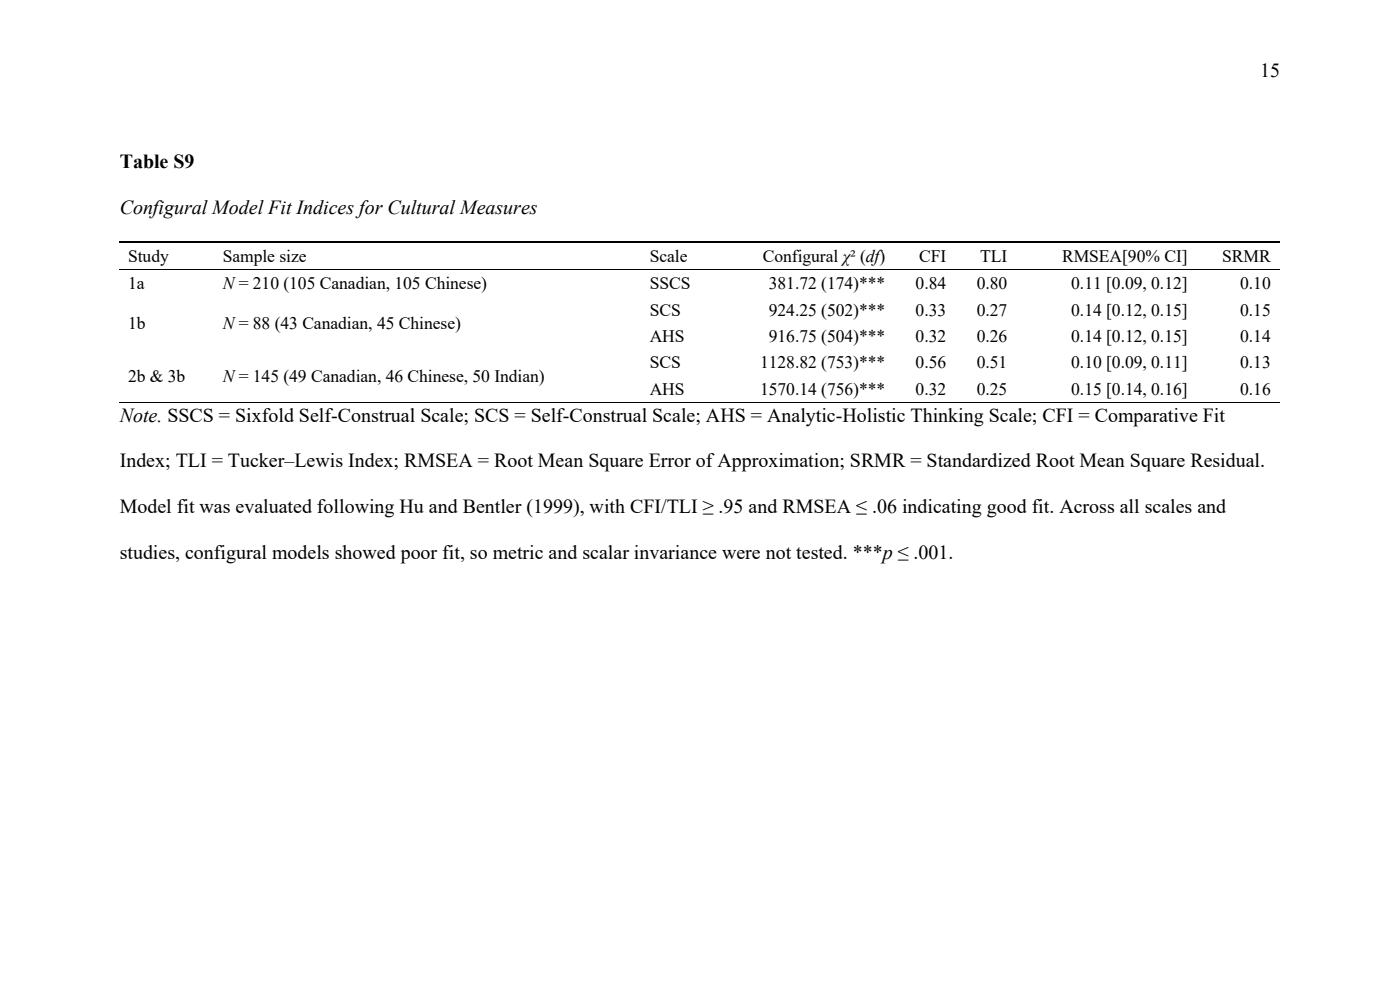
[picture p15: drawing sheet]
<svg xmlns="http://www.w3.org/2000/svg" width="297mm" height="210mm" viewBox="0 0 297 210" stroke-linecap="round" stroke-linejoin="round" font-family="sans-serif">
<defs><g id="words">
<g font-size="4.2">
<text x="267.4" y="16.4">15</text>
<text x="25.4" y="35.7">Table S9</text>
<text x="25.4" y="45.5">Configural Model Fit Indices for Cultural Measures</text>
<text x="25.4" y="89.4">Note. SSCS = Sixfold Self-Construal Scale; SCS = Self-Construal Scale; AHS = Analytic-Holistic Thinking Scale; CFI = Comparative Fit</text>
<text x="25.4" y="99.1">Index; TLI = Tucker–Lewis Index; RMSEA = Root Mean Square Error of Approximation; SRMR = Standardized Root Mean Square Residual.</text>
<text x="25.4" y="108.9">Model fit was evaluated following Hu and Bentler (1999), with CFI/TLI ≥ .95 and RMSEA ≤ .06 indicating good fit. Across all scales and</text>
<text x="25.4" y="118.6">studies, configural models showed poor fit, so metric and scalar invariance were not tested. ***p≤ .001.</text>
</g>
<g font-size="3.7">
<text x="27.2" y="55.6">Study</text>
<text x="47.2" y="55.6">Sample size</text>
<text x="137.8" y="55.6">Scale</text>
<text x="161.8" y="55.6">Configural χ² (df)</text>
<text x="195" y="55.6">CFI</text>
<text x="207.9" y="55.6">TLI</text>
<text x="225.3" y="55.6">RMSEA[90% CI]</text>
<text x="259.3" y="55.6">SRMR</text>
<text x="27.2" y="61.4">1a</text>
<text x="47.2" y="61.4">N= 210 (105 Canadian, 105 Chinese)</text>
<text x="137.8" y="61.4">SSCS</text>
<text x="163.1" y="61.4">381.72 (174)***</text>
<text x="194.3" y="61.4">0.84</text>
<text x="207.2" y="61.4">0.80</text>
<text x="227.3" y="61.4">0.11 [0.09, 0.12]</text>
<text x="263.1" y="61.4">0.10</text>
<text x="27.2" y="69.8">1b</text>
<text x="47.2" y="69.8">N= 88 (43 Canadian, 45 Chinese)</text>
<text x="137.8" y="67">SCS</text>
<text x="163.1" y="67">924.25 (502)***</text>
<text x="194.3" y="67">0.33</text>
<text x="207.2" y="67">0.27</text>
<text x="227.3" y="67">0.14 [0.12, 0.15]</text>
<text x="263.1" y="67">0.15</text>
<text x="137.8" y="72.6">AHS</text>
<text x="163.1" y="72.6">916.75 (504)***</text>
<text x="194.3" y="72.6">0.32</text>
<text x="207.2" y="72.6">0.26</text>
<text x="227.3" y="72.6">0.14 [0.12, 0.15]</text>
<text x="263.1" y="72.6">0.14</text>
<text x="27.2" y="80.9">2b &amp; 3b</text>
<text x="47.2" y="80.9">N= 145 (49 Canadian, 46 Chinese, 50 Indian)</text>
<text x="137.8" y="78.1">SCS</text>
<text x="137.8" y="83.7">AHS</text>
<text x="161.3" y="78.1">1128.82 (753)***</text>
<text x="161.3" y="83.7">1570.14 (756)***</text>
<text x="194.3" y="78.1">0.56</text>
<text x="194.3" y="83.7">0.32</text>
<text x="207.2" y="78.1">0.51</text>
<text x="207.2" y="83.7">0.25</text>
<text x="227.3" y="78.1">0.10 [0.09, 0.11]</text>
<text x="227.3" y="83.7">0.15 [0.14, 0.16]</text>
<text x="263.1" y="78.1">0.13</text>
<text x="263.1" y="83.7">0.16</text>
</g>
</g></defs>
<path d="M25.2 51.4h20.1M45.6 51.4h90.3M136.1 51.4h15.5M151.8 51.4h37.9M189.9 51.4h12.7M202.9 51.4h12.7M215.8 51.4h38M254.1 51.4h17.3" fill="none" stroke="#000" stroke-width=".25"/>
<g fill="#000">
<path d="M45.3 51.2h.3v.3h-.3zM45.3 57.1h.2v.1h-.2zM135.9 51.2h.2v.3h-.2zM135.9 57.1h.2v.1h-.2zM151.6 51.2h.2v.3h-.2zM151.6 57.1h.1v.1h-.1zM189.7 51.2h.2v.3h-.2zM189.7 57.1h.1v.1h-.1zM202.6 51.2h.3v.3h-.3zM202.6 57.1h.2v.1h-.2zM215.6 51.2h.2v.3h-.2zM215.6 57.1h.1v.1h-.1z"/>
<path d="M253.8 51.2h.3v.3h-.3zM253.8 57.1h.2v.1h-.2zM45.3 85.3h.2v.1h-.2zM135.9 85.3h.2v.1h-.2zM151.6 85.3h.1v.1h-.1zM189.7 85.3h.1v.1h-.1zM202.6 85.3h.2v.1h-.2zM215.6 85.3h.1v.1h-.1zM253.8 85.3h.2v.1h-.2z"/>
</g>
<g fill="none" stroke="#000" stroke-width=".21">
<path d="M25.2 57.2h20.1M45.5 57.2h90.4M136.1 57.2h15.5M151.7 57.2h38M189.8 57.2h12.8M202.8 57.2h12.8M215.7 57.2h38.1M254 57.2h17.4M25.2 85.3h20.1M45.5 85.3h90.4M136.1 85.3h15.5M151.7 85.3h38"/>
<path d="M189.8 85.3h12.8M202.8 85.3h12.8M215.7 85.3h38.1M254 85.3h17.4"/>
</g>
<use href="#words"/>
</svg>
